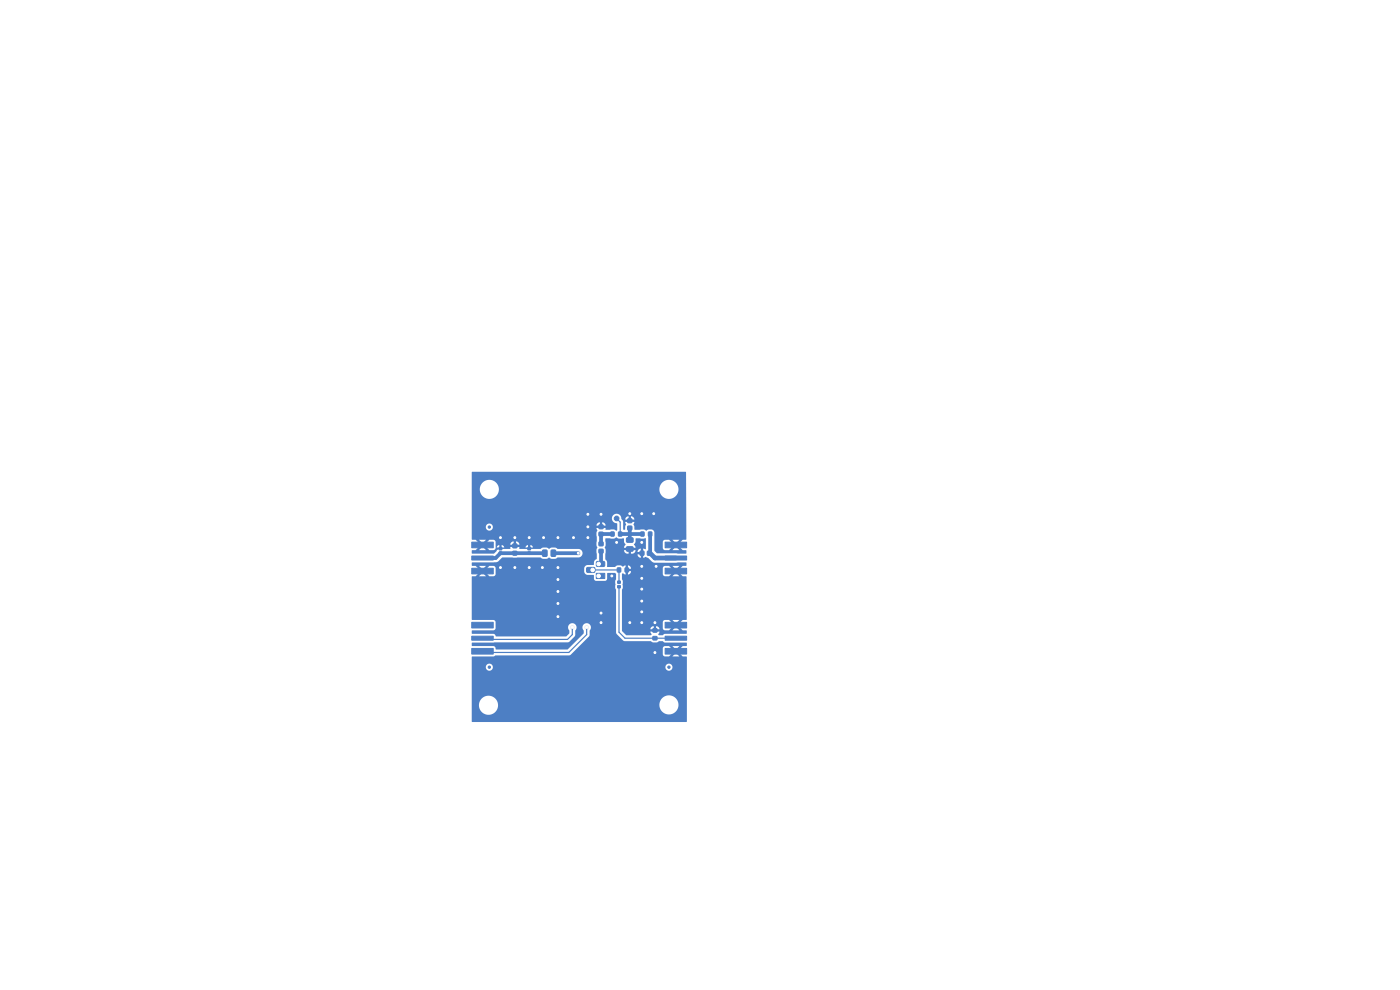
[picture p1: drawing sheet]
<svg xmlns="http://www.w3.org/2000/svg" width="297mm" height="210mm" viewBox="0 0 297 210" stroke-linecap="round" stroke-linejoin="round" font-family="sans-serif">
<g fill="#4d7fc4" stroke="#4d7fc4" stroke-width=".21">
<path d="M126.5 121.6h1.8v1.1h-1.8z"/>
<path d="M124.5 120.4h1.6l.1 .2v.7l-.2 .2-1.4-.1-.2-.2z"/>
<path d="M126.6 119.2l1.5-.1 .2 .3v.6l-.3 .2h-1.3l-.2-.3z"/>
<path d="M137.4 116.9h.7v.9h-.7z"/>
<path d="M135.8 116.9h.8v.9h-.8z"/>
<path d="M131.2 112.9h.7v.8h-.7z"/>
<path d="M129.6 112.9h.7v.8h-.7z"/>
<path d="M108.8 117h.8v.7h-.8z"/>
<path d="M108.8 115.4h.8v.8h-.8z"/>
<path d="M133 114.1h1.2l.1 .2v.6l-.2 .2-1.1-.1-.1-.2z"/>
<path d="M133 116h1.2l.1 .2v.6l-.2 .2-1.1-.1-.1-.2z"/>
<path d="M141.1 117.9h4.6v.9h-4.6z"/>
<path d="M141.1 120.5h4.6v1.2h-4.6z"/>
<path d="M141.1 115h4.6v1.2h-4.6z"/>
<path d="M117 116.7l.7-.1 .2 .2v1l-.1 .2h-.7l-.2-.1z"/>
<path d="M115.1 116.7l.7-.1 .3 .2v1l-.2 .2h-.6l-.2-.1z"/>
<path d="M131 124.2h.6v.5h-.6z"/>
<path d="M131 123.3h.6v.4h-.6z"/>
<path d="M133.2 111.6h.8v.8h-.8z"/>
<path d="M133.2 110.1h.8v.7h-.8z"/>
<path d="M100.1 117.9h4.5v.9h-4.5z"/>
<path d="M100.1 115h4.5v1.2h-4.5z"/>
<path d="M100.1 120.5h4.5v1.2h-4.5z"/>
<path d="M131 120.5h.7v.8h-.7z"/>
<path d="M132.6 120.5h.7v.8h-.7z"/>
<path d="M100.1 135h4.5v.8h-4.5z"/>
<path d="M100.1 132h4.5v1.2h-4.5z"/>
<path d="M100.1 137.6h4.5v1.2h-4.5z"/>
<path d="M127.1 112.9h.8v.8h-.8z"/>
<path d="M127.1 111.4h.8v.7h-.8z"/>
<path d="M137.6 112.9h.7v.8h-.7z"/>
<path d="M135.9 112.9h.7v.8h-.7z"/>
<path d="M138.5 135h.9v.7h-.9z"/>
<path d="M138.5 133.4h.9v.7h-.9z"/>
<path d="M127.1 115h.8v.8h-.8z"/>
<path d="M127.1 116.5h.8v.8h-.8z"/>
<path d="M105.9 117.1h.5v.5h-.5z"/>
<path d="M105.9 116.1h.5v.5h-.5z"/>
<path d="M141.1 135h4.6v.8h-4.6z"/>
<path d="M141.1 137.6h4.6v1.2h-4.6z"/>
<path d="M141.1 132h4.6v1.2h-4.6z"/>
<path d="M112 117.1h.5v.5h-.5z"/>
<path d="M112 116.1h.5v.5h-.5z"/>
<circle cx="130.8" cy="110" r=".5"/>
<circle cx="103.8" cy="141.5" r=".25"/>
<circle cx="103.8" cy="111.8" r=".25"/>
<circle cx="141.9" cy="141.5" r=".25"/>
</g>
<g fill="#ececec" stroke="#ececec" stroke-width=".21">
<circle cx="122.7" cy="117.3" r=".4"/>
<circle cx="118.4" cy="122.9" r=".4"/>
<circle cx="138.9" cy="138.4" r=".4"/>
<circle cx="136.1" cy="109" r=".4"/>
<circle cx="109.2" cy="120.4" r=".4"/>
<circle cx="136.1" cy="129.8" r=".4"/>
<circle cx="115.1" cy="120.4" r=".4"/>
<circle cx="139.2" cy="120.1" r=".4"/>
<circle cx="136.1" cy="127.5" r=".4"/>
<circle cx="133.6" cy="109" r=".4"/>
<circle cx="138.7" cy="109" r=".4"/>
<circle cx="124.7" cy="111.8" r=".4"/>
<circle cx="112.3" cy="120.4" r=".4"/>
<circle cx="118.4" cy="120.4" r=".4"/>
<circle cx="124.7" cy="114" r=".4"/>
<circle cx="124.7" cy="109.1" r=".4"/>
<circle cx="136.1" cy="125" r=".4"/>
<circle cx="127.5" cy="130" r=".4"/>
<circle cx="136.1" cy="115.1" r=".4"/>
<circle cx="106.2" cy="120.4" r=".4"/>
<circle cx="118.4" cy="125.5" r=".4"/>
<circle cx="118.4" cy="130.8" r=".4"/>
<circle cx="136.1" cy="122.7" r=".4"/>
<circle cx="121.7" cy="114" r=".4"/>
<circle cx="138.9" cy="132.1" r=".4"/>
<circle cx="127.5" cy="109.1" r=".4"/>
<circle cx="118.4" cy="114" r=".4"/>
<circle cx="118.4" cy="128" r=".4"/>
<circle cx="112.3" cy="114" r=".4"/>
<circle cx="136.1" cy="132.1" r=".4"/>
<circle cx="133.6" cy="132.1" r=".4"/>
<circle cx="115.3" cy="114" r=".4"/>
<circle cx="109.2" cy="114" r=".4"/>
<circle cx="106.2" cy="114" r=".4"/>
<circle cx="130.8" cy="115.1" r=".4"/>
<circle cx="127.5" cy="132.1" r=".4"/>
<circle cx="129.8" cy="122.2" r=".4"/>
<circle cx="136.1" cy="120.1" r=".4"/>
<circle cx="121.4" cy="133.1" r=".4"/>
<circle cx="124.5" cy="133.1" r=".4"/>
</g>
<path d="M117.4 117.3l.1 .2M127.5 119.1l-.5 .5M127.5 113.3h.1M130.8 110l.8 .7v2.6M121.4 133.1v1.5l-1 1h-18M124.5 133.1v1.5l-3.8 3.8h-18.3M125.7 120.9h5.6v2.6M131.3 124.5v9.6l1.3 1.3h10.8" fill="none" stroke="#4d7fc4" stroke-width=".25"/>
<path d="M115.6 117.3h-9.4l-1.1 1.1h-2.7M117.4 117.3h5.3M127.5 117.1v2M129.9 113.3h-2.4v1.9M131.6 113.3h4.7M133.6 112v2.6M137.9 113.3v4" fill="none" stroke="#4d7fc4" stroke-width=".8"/>
<path d="M137.9 117.3l1 1.1h4.5" fill="none" stroke="#4d7fc4" stroke-width="1"/>
<g fill="#4d7fc4">
<path d="M100.1 100.1h45.4l.1 14.3-.8 .1-1.1 1.1 1.1 1.1h.8v.7h-6.3l-.5-.6v-.6h1.8l.1 .4 .4 .1h3l-.7-.7-.8 .7h-.7l1.1-1.1-1.1-1.1h.7l.8 .7 .7-.7h-3.1l-.4 .4v1.3h-1.8v-3.2a.69 .69 0 0 0-.6-.7l-.8 .1a.36 .36 0 0 1-.3 .2 .36 .36 0 0 1-.3-.2h-2.2l-.2-1.1 .2-.6h-2l.2 .5-.2 1.1-.3 .1-.1-1.8-.3-.4h1.5v-.7h.5v.7h.7a.71 .71 0 0 0-.7-.7h-.6a.72 .72 0 0 0-.7 .7l-.8-.1a1.03 1.03 0 0 0-.9-1.1 1.03 1.03 0 0 0-1.1 1.1 1.03 1.03 0 0 0 1.1 .9v1.4l-.1 .2-.6-.3-1.6 .1-.1-.4h-2l.2 .5-.2 .5v2.6l.2 .5-.2 .5v2a.96 .96 0 0 0-.5 1.2l-1.5 .1-.3 .1-.3 .5v.7l.2 .5 .3 .2 1.5 .1 .1 .8 .3 .4h2.2l.3-.4 .1-1.3h1.5l.3 .3-.2 2.9 .2 .4v9.1l1.5 1.7 .4 .1h5.4l.6 .3 2-.3 .5 .3 4.6 .1v.6l-.9 .1-1.1 1.1 1.1 1.1 .9 .1v13.7h-45.6v-3.6h1.5a2.03 2.03 0 0 0 2.1 2.1 2.03 2.03 0 0 0 2-2.1h34.2v.2a2.03 2.03 0 0 0 3.1 1.5 2.03 2.03 0 0 0-.1-3.4 2.03 2.03 0 0 0-3 1.7l-34.2-.1a2.03 2.03 0 0 0-2.1-1.8 2.03 2.03 0 0 0-2 1.9h-1.5v-8h3v.2a.76 .76 0 0 0 .8 .6 .76 .76 0 0 0 .7-.8h36.6v.2a.76 .76 0 0 0 1.2 .4 .76 .76 0 0 0-.2-1.3 .76 .76 0 0 0-1 .7h-36.6l-.1-.1a.76 .76 0 0 0-.8-.6 .76 .76 0 0 0-.6 .7h-3v-2.2h4.6l.4-.3h15.6l.5-.2h19.4l.4 .4 3.1 .1-.7-.8-.8 .8h-.7l1.1-1.1-1.1-1.1h.7l.8 .7 .7-.7h-3.2l-.3 .3v1.4h-19.4l3.8-3.8 .1-1.2a.92 .92 0 0 0 0-1.3 .92 .92 0 0 0-1.3 0 .92 .92 0 0 0 0 1.3v.6l-3.4 3.4h-15.1l-.2-.5-.4-.2h-4.5l-.1-.2 .1-.6h20.3l1.5-1.4v-1.1a.92 .92 0 0 0 .1-1.3 .92 .92 0 0 0-1.4 0 .92 .92 0 0 0 .1 1.3v.6l-.7 .6h-14.8l-.6-.5-4.6-.1v-.7h4.6l.3-.1 .1-.3v-1.4l-.4-.4h-4.5l-.1-.1v-9.1l3-.1-.7-.7-.8 .7h-.7l1.1-1.1h.7l1.1 1.1h.9l.4-.4v-1.4l-.4-.4h-.9l-1.1 1.1h-.7l-1.1-1.1h.7l.8 .8 .7-.8h-2.9l-.1-.6 5.2-.1 .4-.2 .9-.9h8l.7 .3h.7l.5-.2 .5 .2h.7l.6-.3h4.5l.5-.2 .3-.5-.2-.7-.5-.3-4.6-.1-.5-.2h-1a.71 .71 0 0 1-.9-.1l-.7 .1-.6 .2h-4.4v-.3h1.8v-.5h.5v.5h.6l-.4-.4-.7-.1-.3 .1-.2 .4-3.3-.1v.4l-2.2 .1-.6 .1v.3l-.6 .5h-4.6l-.1-.1 .1-.6h2.9l-.7-.7-.8 .7h-.7l1.1-1.1h.7l1.1 1.1h.9l.3-.1 .2-.5h.7v-.5h.5v.5h.6l-.3-.4-.3-.1-.7 .1-.3 .4h-.2l-.1-.6h3.9v-.7h.5v.7h.7a.71 .71 0 0 0-.7-.7h-.6a.72 .72 0 0 0-.7 .7h-3.1l-.1-.9-1.2-.1-1.1 1.1h-.7l-1.1-1.1h.7l.8 .7 .7-.7-3-.1v-2.6h3v.2a.75 .75 0 0 0 1 .5 .75 .75 0 0 0 .4-1h22.8v-.7h.5v.7h.7a.71 .71 0 0 0-.7-.7h-.6a.71 .71 0 0 0-.7 .7h-22a.76 .76 0 0 0-.9-.4 .76 .76 0 0 0-.5 .7h-3v-8.1h1.7v.3a2.03 2.03 0 0 0 2.1 1.8 2.03 2.03 0 0 0 1.9-2.1h34.1v.3a2.03 2.03 0 0 0 3.1 1.5 2.03 2.03 0 0 0-.1-3.5 2.03 2.03 0 0 0-3 1.7h-34.1v-.1a2.03 2.03 0 0 0-2.1-1.8 2.03 2.03 0 0 0-1.9 1.9h-1.7z"/>
<path d="M128.4 114.2l1.8 .1 .5-.3 .5 .3 1.1-.1 .1 .8 .3 .5-.3 .7h2.4l-.3-.7 .3-.5v-.8l2.1-.1 .1 .2v2.1l-.1 .1-.5-.1v1.9l.5-.2 .6 .2 .8 .8 .5 .3h6.8v.6h-.8l-1.1 1.1 1.1 1.1 .8 .2 .1 9-.9 .1-1.1 1.1 1.1 1.1h.8l.1 .7-4.6 .1-.5 .2-.8 .1-.2-.3 .3-.5h-1.9l.2 .5-.1 .3h-5.2l-1-1v-.3h6.8v-.7h.5v.7h.7v-.2h.7l.4 .4h3.1l-.7-.7-.8 .7h-.7l1.1-1.1-1.1-1.1h.7l.8 .8 .7-.8-3.2 .1-.3 .3v1.4h-.7l-.4-.4-.8-.1a.69 .69 0 0 0-.7 .7h-6.1v-8.4l.2-.4-.1-3 .2-.1 .5 .3v-.7h.5v.7l7.4-.1 .4 .4h3.1l-.7-.7-.8 .7h-.7l1.1-1.1-1.1-1.1h.7l.8 .8 .7-.8-3.2 .1-.3 .3v1.4h-7.1l.4-.6h-1.2v-1.3h.5v.8l.7-.1a.69 .69 0 0 0-.7-.7h-.6l-.4 .3-.6-.3h-.5l-.7 .4h-1.6v-1.1l-.4-.6v-1h6.8a.71 .71 0 0 0 .7 .7v-.7h-7.5l.1-.9 3.9 .1a.79 .79 0 0 0 1 .7v-.8h.5v.8l.3-.1 .5-.3h1.2v-.7a.71 .71 0 0 0-.7 .7h-.5l.1-.4h-6.3l-.2-.5 .2-.6z"/>
</g>
<g fill="#fff" stroke="#fff" stroke-width=".21">
<circle cx="122.7" cy="117.3" r=".2"/>
<circle cx="118.4" cy="122.9" r=".2"/>
<circle cx="138.9" cy="138.4" r=".2"/>
<circle cx="136.1" cy="109" r=".2"/>
<circle cx="109.2" cy="120.4" r=".2"/>
<circle cx="136.1" cy="129.8" r=".2"/>
<circle cx="115.1" cy="120.4" r=".2"/>
<circle cx="139.2" cy="120.1" r=".2"/>
<circle cx="136.1" cy="127.5" r=".2"/>
<circle cx="133.6" cy="109" r=".2"/>
<circle cx="138.7" cy="109" r=".2"/>
<circle cx="124.7" cy="111.8" r=".2"/>
<circle cx="112.3" cy="120.4" r=".2"/>
<circle cx="118.4" cy="120.4" r=".2"/>
<circle cx="124.7" cy="114" r=".2"/>
<circle cx="124.7" cy="109.1" r=".2"/>
<circle cx="136.1" cy="125" r=".2"/>
<circle cx="127.5" cy="130" r=".2"/>
<circle cx="136.1" cy="115.1" r=".2"/>
<circle cx="106.2" cy="120.4" r=".2"/>
<circle cx="118.4" cy="125.5" r=".2"/>
<circle cx="118.4" cy="130.8" r=".2"/>
<circle cx="136.1" cy="122.7" r=".2"/>
<circle cx="121.7" cy="114" r=".2"/>
<circle cx="138.9" cy="132.1" r=".2"/>
<circle cx="127.5" cy="109.1" r=".2"/>
<circle cx="118.4" cy="114" r=".2"/>
<circle cx="118.4" cy="128" r=".2"/>
<circle cx="112.3" cy="114" r=".2"/>
<circle cx="136.1" cy="132.1" r=".2"/>
<circle cx="133.6" cy="132.1" r=".2"/>
<circle cx="115.3" cy="114" r=".2"/>
<circle cx="109.2" cy="114" r=".2"/>
<circle cx="106.2" cy="114" r=".2"/>
<circle cx="130.8" cy="115.1" r=".2"/>
<circle cx="127.5" cy="132.1" r=".2"/>
<circle cx="129.8" cy="122.2" r=".2"/>
<circle cx="136.1" cy="120.1" r=".2"/>
<circle cx="121.4" cy="133.1" r=".2"/>
<circle cx="124.5" cy="133.1" r=".2"/>
<circle cx="141.9" cy="149.5" r="1.52"/>
<circle cx="103.6" cy="149.6" r="1.52"/>
<circle cx="103.8" cy="103.8" r="1.52"/>
<circle cx="127" cy="122.2" r=".37"/>
<circle cx="125.7" cy="120.9" r=".37"/>
<circle cx="127" cy="119.6" r=".37"/>
<circle cx="141.9" cy="103.8" r="1.52"/>
</g>
</svg>
